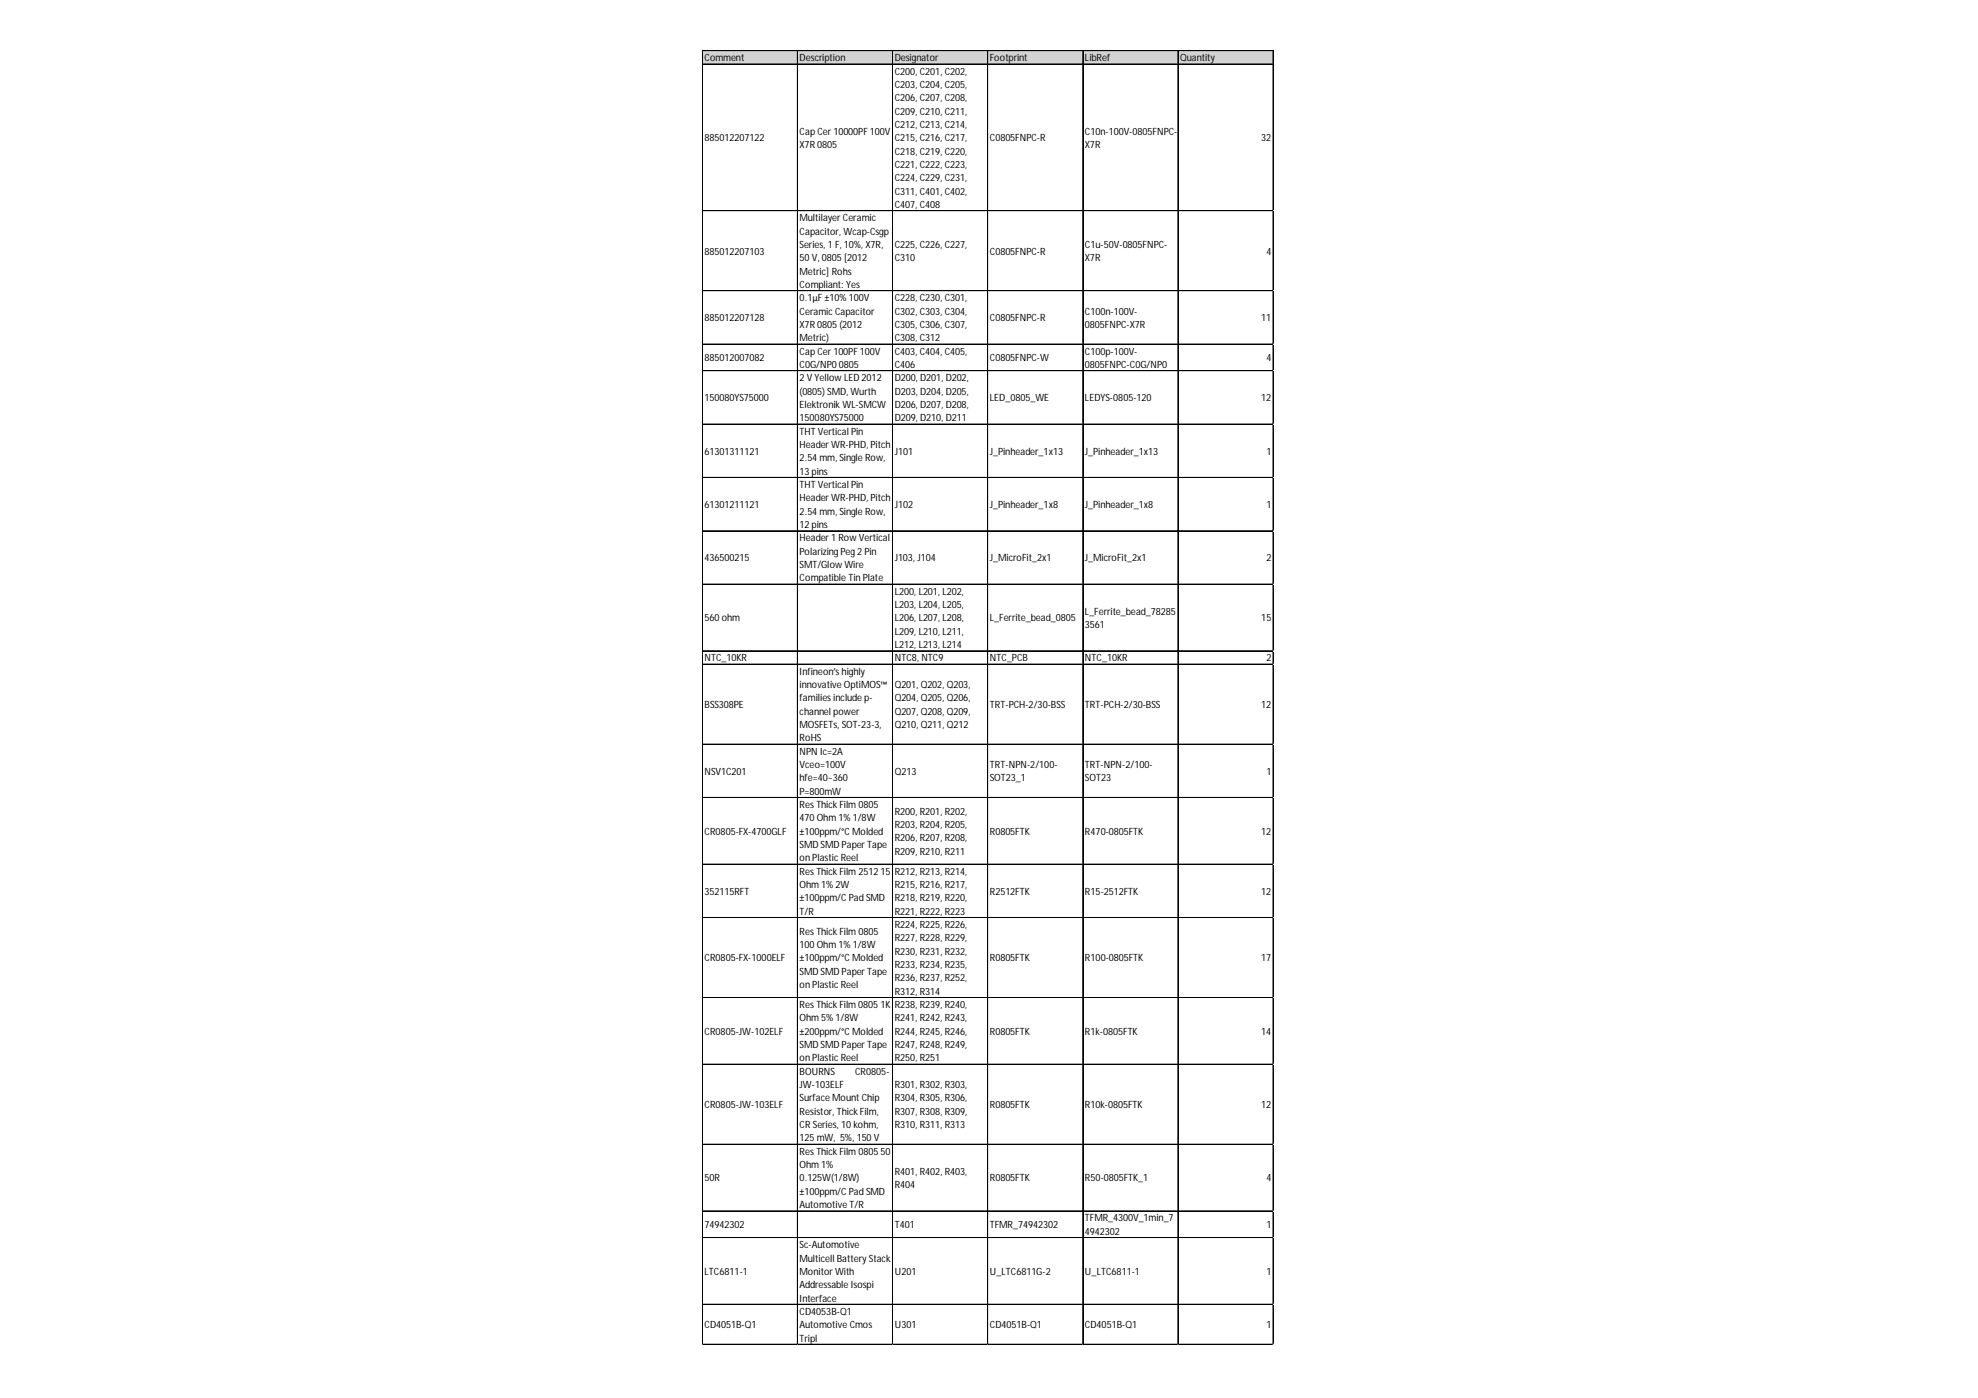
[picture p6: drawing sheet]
<svg xmlns="http://www.w3.org/2000/svg" width="297mm" height="210mm" viewBox="0 0 297 210" stroke-linecap="round" stroke-linejoin="round" font-family="sans-serif">
<defs><g id="words">
<g font-size="1.5">
<text x="105.8" y="9.2">Comment</text>
<text x="120.1" y="9.2">Description</text>
<text x="134.4" y="9.2">Designator</text>
<text x="134.4" y="11.2">C200, C201, C202,</text>
<text x="148.6" y="9.2">Footprint</text>
<text x="162.9" y="9.2">LibRef</text>
<text x="177.2" y="9.2">Quantity</text>
<text x="134.4" y="13.2">C203, C204, C205,</text>
<text x="134.4" y="15.2">C206, C207, C208,</text>
<text x="134.4" y="17.2">C209, C210, C211,</text>
<text x="105.8" y="21.2">885012207122</text>
<text x="120.1" y="20.2">Cap Cer10000PF 100V</text>
<text x="120.1" y="22.2">X7R0805</text>
<text x="134.4" y="19.2">C212, C213, C214,</text>
<text x="134.4" y="21.2">C215, C216, C217,</text>
<text x="134.4" y="23.2">C218, C219, C220,</text>
<text x="148.6" y="21.2">C0805FNPC-R</text>
<text x="162.9" y="20.2">C10n-100V-0805FNPC-</text>
<text x="162.9" y="22.2">X7R</text>
<text x="189.4" y="21.2">32</text>
<text x="134.4" y="25.2">C221, C222, C223,</text>
<text x="134.4" y="27.2">C224, C229, C231,</text>
<text x="134.4" y="29.2">C311, C401, C402,</text>
<text x="120.1" y="33.2">Multilayer Ceramic</text>
<text x="120.1" y="35.2">Capacitor, Wcap-Csgp</text>
<text x="134.4" y="31.2">C407, C408</text>
<text x="105.8" y="38.2">885012207103</text>
<text x="120.1" y="37.2">Series, 1 F, 10%, X7R,</text>
<text x="120.1" y="39.2">50 V, 0805 [2012</text>
<text x="120.1" y="41.2">Metric] Rohs</text>
<text x="134.4" y="37.2">C225, C226, C227,</text>
<text x="134.4" y="39.2">C310</text>
<text x="148.6" y="38.2">C0805FNPC-R</text>
<text x="162.9" y="37.2">C1u-50V-0805FNPC-</text>
<text x="162.9" y="39.2">X7R</text>
<text x="190.2" y="38.2">4</text>
<text x="120.1" y="43.2">Compliant: Yes</text>
<text x="120.1" y="45.2">0.1μF ±10% 100V</text>
<text x="120.1" y="47.2">CeramicCapacitor</text>
<text x="134.4" y="45.2">C228, C230, C301,</text>
<text x="134.4" y="47.2">C302, C303, C304,</text>
<text x="162.9" y="47.2">C100n-100V-</text>
<text x="105.8" y="48.2">885012207128</text>
<text x="120.1" y="49.2">X7R0805 (2012</text>
<text x="120.1" y="51.2">Metric)</text>
<text x="120.1" y="53.3">Cap Cer100PF 100V</text>
<text x="134.4" y="49.2">C305, C306, C307,</text>
<text x="134.4" y="51.2">C308, C312</text>
<text x="134.4" y="53.3">C403, C404, C405,</text>
<text x="148.6" y="48.2">C0805FNPC-R</text>
<text x="162.9" y="49.2">0805FNPC-X7R</text>
<text x="162.9" y="53.3">C100p-100V-</text>
<text x="189.4" y="48.2">11</text>
<text x="105.8" y="54.3">885012007082</text>
<text x="120.1" y="55.3">C0G/NP0 0805</text>
<text x="120.1" y="57.3">2 V Yellow LED 2012</text>
<text x="120.1" y="59.3">(0805) SMD, Wurth</text>
<text x="134.4" y="55.3">C406</text>
<text x="134.4" y="57.3">D200, D201, D202,</text>
<text x="134.4" y="59.3">D203, D204, D205,</text>
<text x="148.6" y="54.3">C0805FNPC-W</text>
<text x="162.9" y="55.3">0805FNPC-C0G/NP0</text>
<text x="190.2" y="54.3">4</text>
<text x="105.8" y="60.3">150080YS75000</text>
<text x="120.1" y="61.3">ElektronikWL-SMCW</text>
<text x="120.1" y="63.3">150080YS75000</text>
<text x="120.1" y="65.3">THT Vertical Pin</text>
<text x="134.4" y="61.3">D206, D207, D208,</text>
<text x="134.4" y="63.3">D209, D210, D211</text>
<text x="148.6" y="60.3">LED_0805_WE</text>
<text x="162.9" y="60.3">LEDYS-0805-120</text>
<text x="189.4" y="60.3">12</text>
<text x="105.8" y="68.3">61301311121</text>
<text x="120.1" y="67.3">HeaderWR-PHD, Pitch</text>
<text x="120.1" y="69.3">2.54 mm, Single Row,</text>
<text x="120.1" y="71.3">13 pins</text>
<text x="134.4" y="68.3">J101</text>
<text x="148.6" y="68.3">J_Pinheader_1x13</text>
<text x="162.9" y="68.3">J_Pinheader_1x13</text>
<text x="190.2" y="68.3">1</text>
<text x="105.8" y="76.3">61301211121</text>
<text x="120.1" y="73.3">THT Vertical Pin</text>
<text x="120.1" y="75.3">HeaderWR-PHD, Pitch</text>
<text x="120.1" y="77.3">2.54 mm, Single Row,</text>
<text x="134.4" y="76.3">J102</text>
<text x="148.6" y="76.3">J_Pinheader_1x8</text>
<text x="162.9" y="76.3">J_Pinheader_1x8</text>
<text x="190.2" y="76.3">1</text>
<text x="120.1" y="79.3">12 pins</text>
<text x="120.1" y="81.3">Header1 Row Vertical</text>
<text x="120.1" y="83.3">PolarizingPeg2 Pin</text>
<text x="105.8" y="84.3">436500215</text>
<text x="120.1" y="85.3">SMT/Glow Wire</text>
<text x="120.1" y="87.3">Compatible Tin Plate</text>
<text x="134.4" y="84.3">J103, J104</text>
<text x="134.4" y="89.3">L200, L201, L202,</text>
<text x="148.6" y="84.3">J_MicroFit_2x1</text>
<text x="162.9" y="84.3">J_MicroFit_2x1</text>
<text x="190.2" y="84.3">2</text>
<text x="105.8" y="93.3">560 ohm</text>
<text x="134.4" y="91.3">L203, L204, L205,</text>
<text x="134.4" y="93.3">L206, L207, L208,</text>
<text x="134.4" y="95.3">L209, L210, L211,</text>
<text x="148.6" y="93.3">L_Ferrite_bead_0805</text>
<text x="162.9" y="92.3">L_Ferrite_bead_78285</text>
<text x="162.9" y="94.3">3561</text>
<text x="189.4" y="93.3">15</text>
<text x="105.8" y="99.3">NTC_10KR</text>
<text x="120.1" y="101.3">Infineon’s highly</text>
<text x="134.4" y="97.3">L212, L213, L214</text>
<text x="134.4" y="99.3">NTC8, NTC9</text>
<text x="148.6" y="99.3">NTC_PCB</text>
<text x="162.9" y="99.3">NTC_10KR</text>
<text x="190.2" y="99.3">2</text>
<text x="105.8" y="106.3">BSS308PE</text>
<text x="120.1" y="103.3">innovative OptiMOS™</text>
<text x="120.1" y="105.3">families include p-</text>
<text x="120.1" y="107.3">channel power</text>
<text x="134.4" y="103.3">Q201, Q202, Q203,</text>
<text x="134.4" y="105.3">Q204, Q205, Q206,</text>
<text x="134.4" y="107.3">Q207, Q208, Q209,</text>
<text x="148.6" y="106.3">TRT-PCH-2/30-BSS</text>
<text x="162.9" y="106.3">TRT-PCH-2/30-BSS</text>
<text x="189.4" y="106.3">12</text>
<text x="120.1" y="109.3">MOSFETs, SOT-23-3,</text>
<text x="120.1" y="111.3">RoHS</text>
<text x="120.1" y="113.3">NPN Ic=2A</text>
<text x="134.4" y="109.3">Q210, Q211, Q212</text>
<text x="105.8" y="116.3">NSV1C201</text>
<text x="120.1" y="115.3">Vceo=100V</text>
<text x="120.1" y="117.3">hfe=40~360</text>
<text x="120.1" y="119.3">P=800mW</text>
<text x="134.4" y="116.3">Q213</text>
<text x="148.6" y="115.3">TRT-NPN-2/100-</text>
<text x="148.6" y="117.3">SOT23_1</text>
<text x="162.9" y="115.3">TRT-NPN-2/100-</text>
<text x="162.9" y="117.3">SOT23</text>
<text x="190.2" y="116.3">1</text>
<text x="105.8" y="125.3">CR0805-FX-4700GLF</text>
<text x="120.1" y="121.3">Res ThickFilm 0805</text>
<text x="120.1" y="123.3">470 Ohm 1% 1/8W</text>
<text x="120.1" y="125.3">±100ppm/°CMolded</text>
<text x="134.4" y="122.3">R200, R201, R202,</text>
<text x="134.4" y="124.3">R203, R204, R205,</text>
<text x="148.6" y="125.3">R0805FTK</text>
<text x="162.9" y="125.3">R470-0805FTK</text>
<text x="189.4" y="125.3">12</text>
<text x="120.1" y="127.3">SMD SMD PaperTape</text>
<text x="120.1" y="129.3">on PlasticReel</text>
<text x="120.1" y="131.3">Res ThickFilm 2512 15</text>
<text x="134.4" y="126.3">R206, R207, R208,</text>
<text x="134.4" y="128.3">R209, R210, R211</text>
<text x="134.4" y="131.3">R212, R213, R214,</text>
<text x="105.8" y="134.3">352115RFT</text>
<text x="120.1" y="133.3">Ohm 1% 2W</text>
<text x="120.1" y="135.3">±100ppm/CPad SMD</text>
<text x="120.1" y="137.3">T/R</text>
<text x="134.4" y="133.3">R215, R216, R217,</text>
<text x="134.4" y="135.3">R218, R219, R220,</text>
<text x="134.4" y="137.3">R221, R222, R223</text>
<text x="148.6" y="134.3">R2512FTK</text>
<text x="162.9" y="134.3">R15-2512FTK</text>
<text x="189.4" y="134.3">12</text>
<text x="120.1" y="140.4">Res ThickFilm 0805</text>
<text x="120.1" y="142.4">100 Ohm 1% 1/8W</text>
<text x="134.4" y="139.4">R224, R225, R226,</text>
<text x="134.4" y="141.4">R227, R228, R229,</text>
<text x="134.4" y="143.4">R230, R231, R232,</text>
<text x="105.8" y="144.4">CR0805-FX-1000ELF</text>
<text x="120.1" y="144.4">±100ppm/°CMolded</text>
<text x="120.1" y="146.4">SMD SMD PaperTape</text>
<text x="120.1" y="148.4">on PlasticReel</text>
<text x="134.4" y="145.4">R233, R234, R235,</text>
<text x="134.4" y="147.4">R236, R237, R252,</text>
<text x="134.4" y="149.4">R312, R314</text>
<text x="148.6" y="144.4">R0805FTK</text>
<text x="162.9" y="144.4">R100-0805FTK</text>
<text x="189.4" y="144.4">17</text>
<text x="105.8" y="155.4">CR0805-JW-102ELF</text>
<text x="120.1" y="151.4">Res ThickFilm 0805 1K</text>
<text x="120.1" y="153.4">Ohm 5% 1/8W</text>
<text x="120.1" y="155.4">±200ppm/°CMolded</text>
<text x="134.4" y="151.4">R238, R239, R240,</text>
<text x="134.4" y="153.4">R241, R242, R243,</text>
<text x="134.4" y="155.4">R244, R245, R246,</text>
<text x="148.6" y="155.4">R0805FTK</text>
<text x="162.9" y="155.4">R1k-0805FTK</text>
<text x="189.4" y="155.4">14</text>
<text x="120.1" y="157.4">SMD SMD PaperTape</text>
<text x="120.1" y="159.4">on PlasticReel</text>
<text x="120.1" y="161.4">BOURNS</text>
<text x="128.4" y="161.4">CR0805-</text>
<text x="134.4" y="157.4">R247, R248, R249,</text>
<text x="134.4" y="159.4">R250, R251</text>
<text x="105.8" y="166.4">CR0805-JW-103ELF</text>
<text x="120.1" y="163.4">JW-103ELF</text>
<text x="120.1" y="165.4">Surface Mount Chip</text>
<text x="120.1" y="167.4">Resistor, ThickFilm,</text>
<text x="134.4" y="163.4">R301, R302, R303,</text>
<text x="134.4" y="165.4">R304, R305, R306,</text>
<text x="134.4" y="167.4">R307, R308, R309,</text>
<text x="148.6" y="166.4">R0805FTK</text>
<text x="162.9" y="166.4">R10k-0805FTK</text>
<text x="189.4" y="166.4">12</text>
<text x="120.1" y="169.4">CR Series, 10 kohm,</text>
<text x="120.1" y="171.4">125 mW, 5%, 150 V</text>
<text x="120.1" y="173.4">Res ThickFilm 0805 50</text>
<text x="134.4" y="169.4">R310, R311, R313</text>
<text x="105.8" y="177.4">50R</text>
<text x="120.1" y="175.4">Ohm 1%</text>
<text x="120.1" y="177.4">0.125W(1/8W)</text>
<text x="120.1" y="179.4">±100ppm/CPad SMD</text>
<text x="134.4" y="176.4">R401, R402, R403,</text>
<text x="134.4" y="178.4">R404</text>
<text x="148.6" y="177.4">R0805FTK</text>
<text x="162.9" y="177.4">R50-0805FTK_1</text>
<text x="190.2" y="177.4">4</text>
<text x="105.8" y="184.4">74942302</text>
<text x="120.1" y="181.4">Automotive T/R</text>
<text x="134.4" y="184.4">T401</text>
<text x="148.6" y="184.4">TFMR_74942302</text>
<text x="162.9" y="183.4">TFMR_4300V_1min_7</text>
<text x="162.9" y="185.4">4942302</text>
<text x="190.2" y="184.4">1</text>
<text x="105.8" y="191.4">LTC6811-1</text>
<text x="120.1" y="187.4">Sc-Automotive</text>
<text x="120.1" y="189.4">Multicell Battery Stack</text>
<text x="120.1" y="191.4">MonitorWith</text>
<text x="134.4" y="191.4">U201</text>
<text x="148.6" y="191.4">U_LTC6811G-2</text>
<text x="162.9" y="191.4">U_LTC6811-1</text>
<text x="190.2" y="191.4">1</text>
<text x="120.1" y="193.4">Addressable Isospi</text>
<text x="120.1" y="195.4">Interface</text>
<text x="120.1" y="197.4">CD4053B-Q1</text>
<text x="105.8" y="199.4">CD4051B-Q1</text>
<text x="120.1" y="199.4">Automotive Cmos</text>
<text x="120.1" y="201.4">Tripl</text>
<text x="134.4" y="199.4">U301</text>
<text x="148.6" y="199.4">CD4051B-Q1</text>
<text x="162.9" y="199.4">CD4051B-Q1</text>
<text x="190.2" y="199.4">1</text>
</g>
</g></defs>
<path d="M105.5 7.6h85.8v2.1h-85.8z" fill="#d3d3d3"/>
<g fill="none" stroke="#000" stroke-width=".15">
<path d="M105.5 7.6v194.3M105.5 7.6h85.8M105.5 9.6h85.8M119.7 7.7v194.2M119.8 7.7v194.2M134 7.7v194.2M134.1 7.7v194.2M148.3 7.7v194.2M148.4 7.7v194.2M162.6 7.7v194.2M176.9 7.7v194.2M191.2 7.7v194.2"/>
<path d="M105.5 31.6h85.8M105.5 31.7h85.8M105.5 43.6h85.8M105.5 43.7h85.8M105.5 51.7h85.8M105.5 55.7h85.8M105.5 63.7h85.8M105.5 71.7h85.8M105.5 79.7h85.8M105.5 87.7h85.8M105.5 97.7h85.8M105.5 99.7h85.8"/>
<path d="M105.5 99.8h85.8M105.5 111.7h85.8M105.5 111.8h85.8M105.5 119.7h85.8M105.5 119.8h85.8M105.5 129.7h85.8M105.5 129.8h85.8M105.5 137.8h85.8M105.5 149.8h85.8M105.5 159.8h85.8M105.5 171.8h85.8M105.5 181.8h85.8"/>
<path d="M105.5 185.8h85.8M105.5 185.9h85.8M105.5 195.8h85.8M105.5 195.9h85.8M105.5 201.8h85.8M105.5 201.9h85.8"/>
</g>
<path d="M105.5 201.9v.1" fill="none" stroke="#e0e0e0" stroke-width=".15"/>
<path d="M105.5 201.9v.1z" fill="#e0e0e0"/>
<path d="M119.7 201.9v.1" fill="none" stroke="#e0e0e0" stroke-width=".15"/>
<path d="M119.7 201.9l.1 .1z" fill="#e0e0e0"/>
<path d="M134 201.9v.1" fill="none" stroke="#e0e0e0" stroke-width=".15"/>
<path d="M134 201.9l.1 .1z" fill="#e0e0e0"/>
<path d="M148.3 201.9v.1" fill="none" stroke="#e0e0e0" stroke-width=".15"/>
<path d="M148.3 201.9l.1 .1z" fill="#e0e0e0"/>
<path d="M162.6 201.9v.1" fill="none" stroke="#e0e0e0" stroke-width=".15"/>
<path d="M162.6 201.9l.1 .1z" fill="#e0e0e0"/>
<path d="M176.9 201.9v.1" fill="none" stroke="#e0e0e0" stroke-width=".15"/>
<path d="M176.9 201.9l.1 .1z" fill="#e0e0e0"/>
<path d="M191.2 201.9v.1" fill="none" stroke="#e0e0e0" stroke-width=".15"/>
<path d="M191.2 201.9l.1 .1z" fill="#e0e0e0"/>
<path d="M191.3 31.6h.1" fill="none" stroke="#e0e0e0" stroke-width=".15"/>
<path d="M191.3 31.6v.1z" fill="#e0e0e0"/>
<path d="M191.3 43.6h.1" fill="none" stroke="#e0e0e0" stroke-width=".15"/>
<path d="M191.3 43.6v.1z" fill="#e0e0e0"/>
<path d="M191.3 51.7h.1" fill="none" stroke="#e0e0e0" stroke-width=".15"/>
<path d="M191.3 55.7h.1" fill="none" stroke="#e0e0e0" stroke-width=".15"/>
<path d="M191.3 63.7h.1" fill="none" stroke="#e0e0e0" stroke-width=".15"/>
<path d="M191.3 63.7v.1z" fill="#e0e0e0"/>
<path d="M191.3 71.7h.1" fill="none" stroke="#e0e0e0" stroke-width=".15"/>
<path d="M191.3 71.7v.1z" fill="#e0e0e0"/>
<path d="M191.3 79.7h.1" fill="none" stroke="#e0e0e0" stroke-width=".15"/>
<path d="M191.3 79.7v.1z" fill="#e0e0e0"/>
<path d="M191.3 87.7h.1" fill="none" stroke="#e0e0e0" stroke-width=".15"/>
<path d="M191.3 87.7v.1z" fill="#e0e0e0"/>
<path d="M191.3 97.7h.1" fill="none" stroke="#e0e0e0" stroke-width=".15"/>
<path d="M191.3 97.7v.1z" fill="#e0e0e0"/>
<path d="M191.3 99.7h.1" fill="none" stroke="#e0e0e0" stroke-width=".15"/>
<path d="M191.3 99.7v.1z" fill="#e0e0e0"/>
<path d="M191.3 111.7h.1" fill="none" stroke="#e0e0e0" stroke-width=".15"/>
<path d="M191.3 111.7v.1z" fill="#e0e0e0"/>
<path d="M191.3 119.7h.1" fill="none" stroke="#e0e0e0" stroke-width=".15"/>
<path d="M191.3 119.7v.1z" fill="#e0e0e0"/>
<path d="M191.3 129.7h.1" fill="none" stroke="#e0e0e0" stroke-width=".15"/>
<path d="M191.3 129.7v.1z" fill="#e0e0e0"/>
<path d="M191.3 137.8h.1" fill="none" stroke="#e0e0e0" stroke-width=".15"/>
<path d="M191.3 149.8h.1" fill="none" stroke="#e0e0e0" stroke-width=".15"/>
<path d="M191.3 149.8v.1z" fill="#e0e0e0"/>
<path d="M191.3 159.8h.1" fill="none" stroke="#e0e0e0" stroke-width=".15"/>
<path d="M191.3 159.8v.1z" fill="#e0e0e0"/>
<path d="M191.3 171.8h.1" fill="none" stroke="#e0e0e0" stroke-width=".15"/>
<path d="M191.3 171.8v.1z" fill="#e0e0e0"/>
<path d="M191.3 181.8h.1" fill="none" stroke="#e0e0e0" stroke-width=".15"/>
<path d="M191.3 181.8v.1z" fill="#e0e0e0"/>
<path d="M191.3 185.8h.1" fill="none" stroke="#e0e0e0" stroke-width=".15"/>
<path d="M191.3 185.8v.1z" fill="#e0e0e0"/>
<path d="M191.3 195.8h.1" fill="none" stroke="#e0e0e0" stroke-width=".15"/>
<path d="M191.3 195.8v.1z" fill="#e0e0e0"/>
<path d="M191.3 201.8h.1" fill="none" stroke="#e0e0e0" stroke-width=".15"/>
<path d="M191.3 201.8v.1z" fill="#e0e0e0"/>
<use href="#words"/>
</svg>
